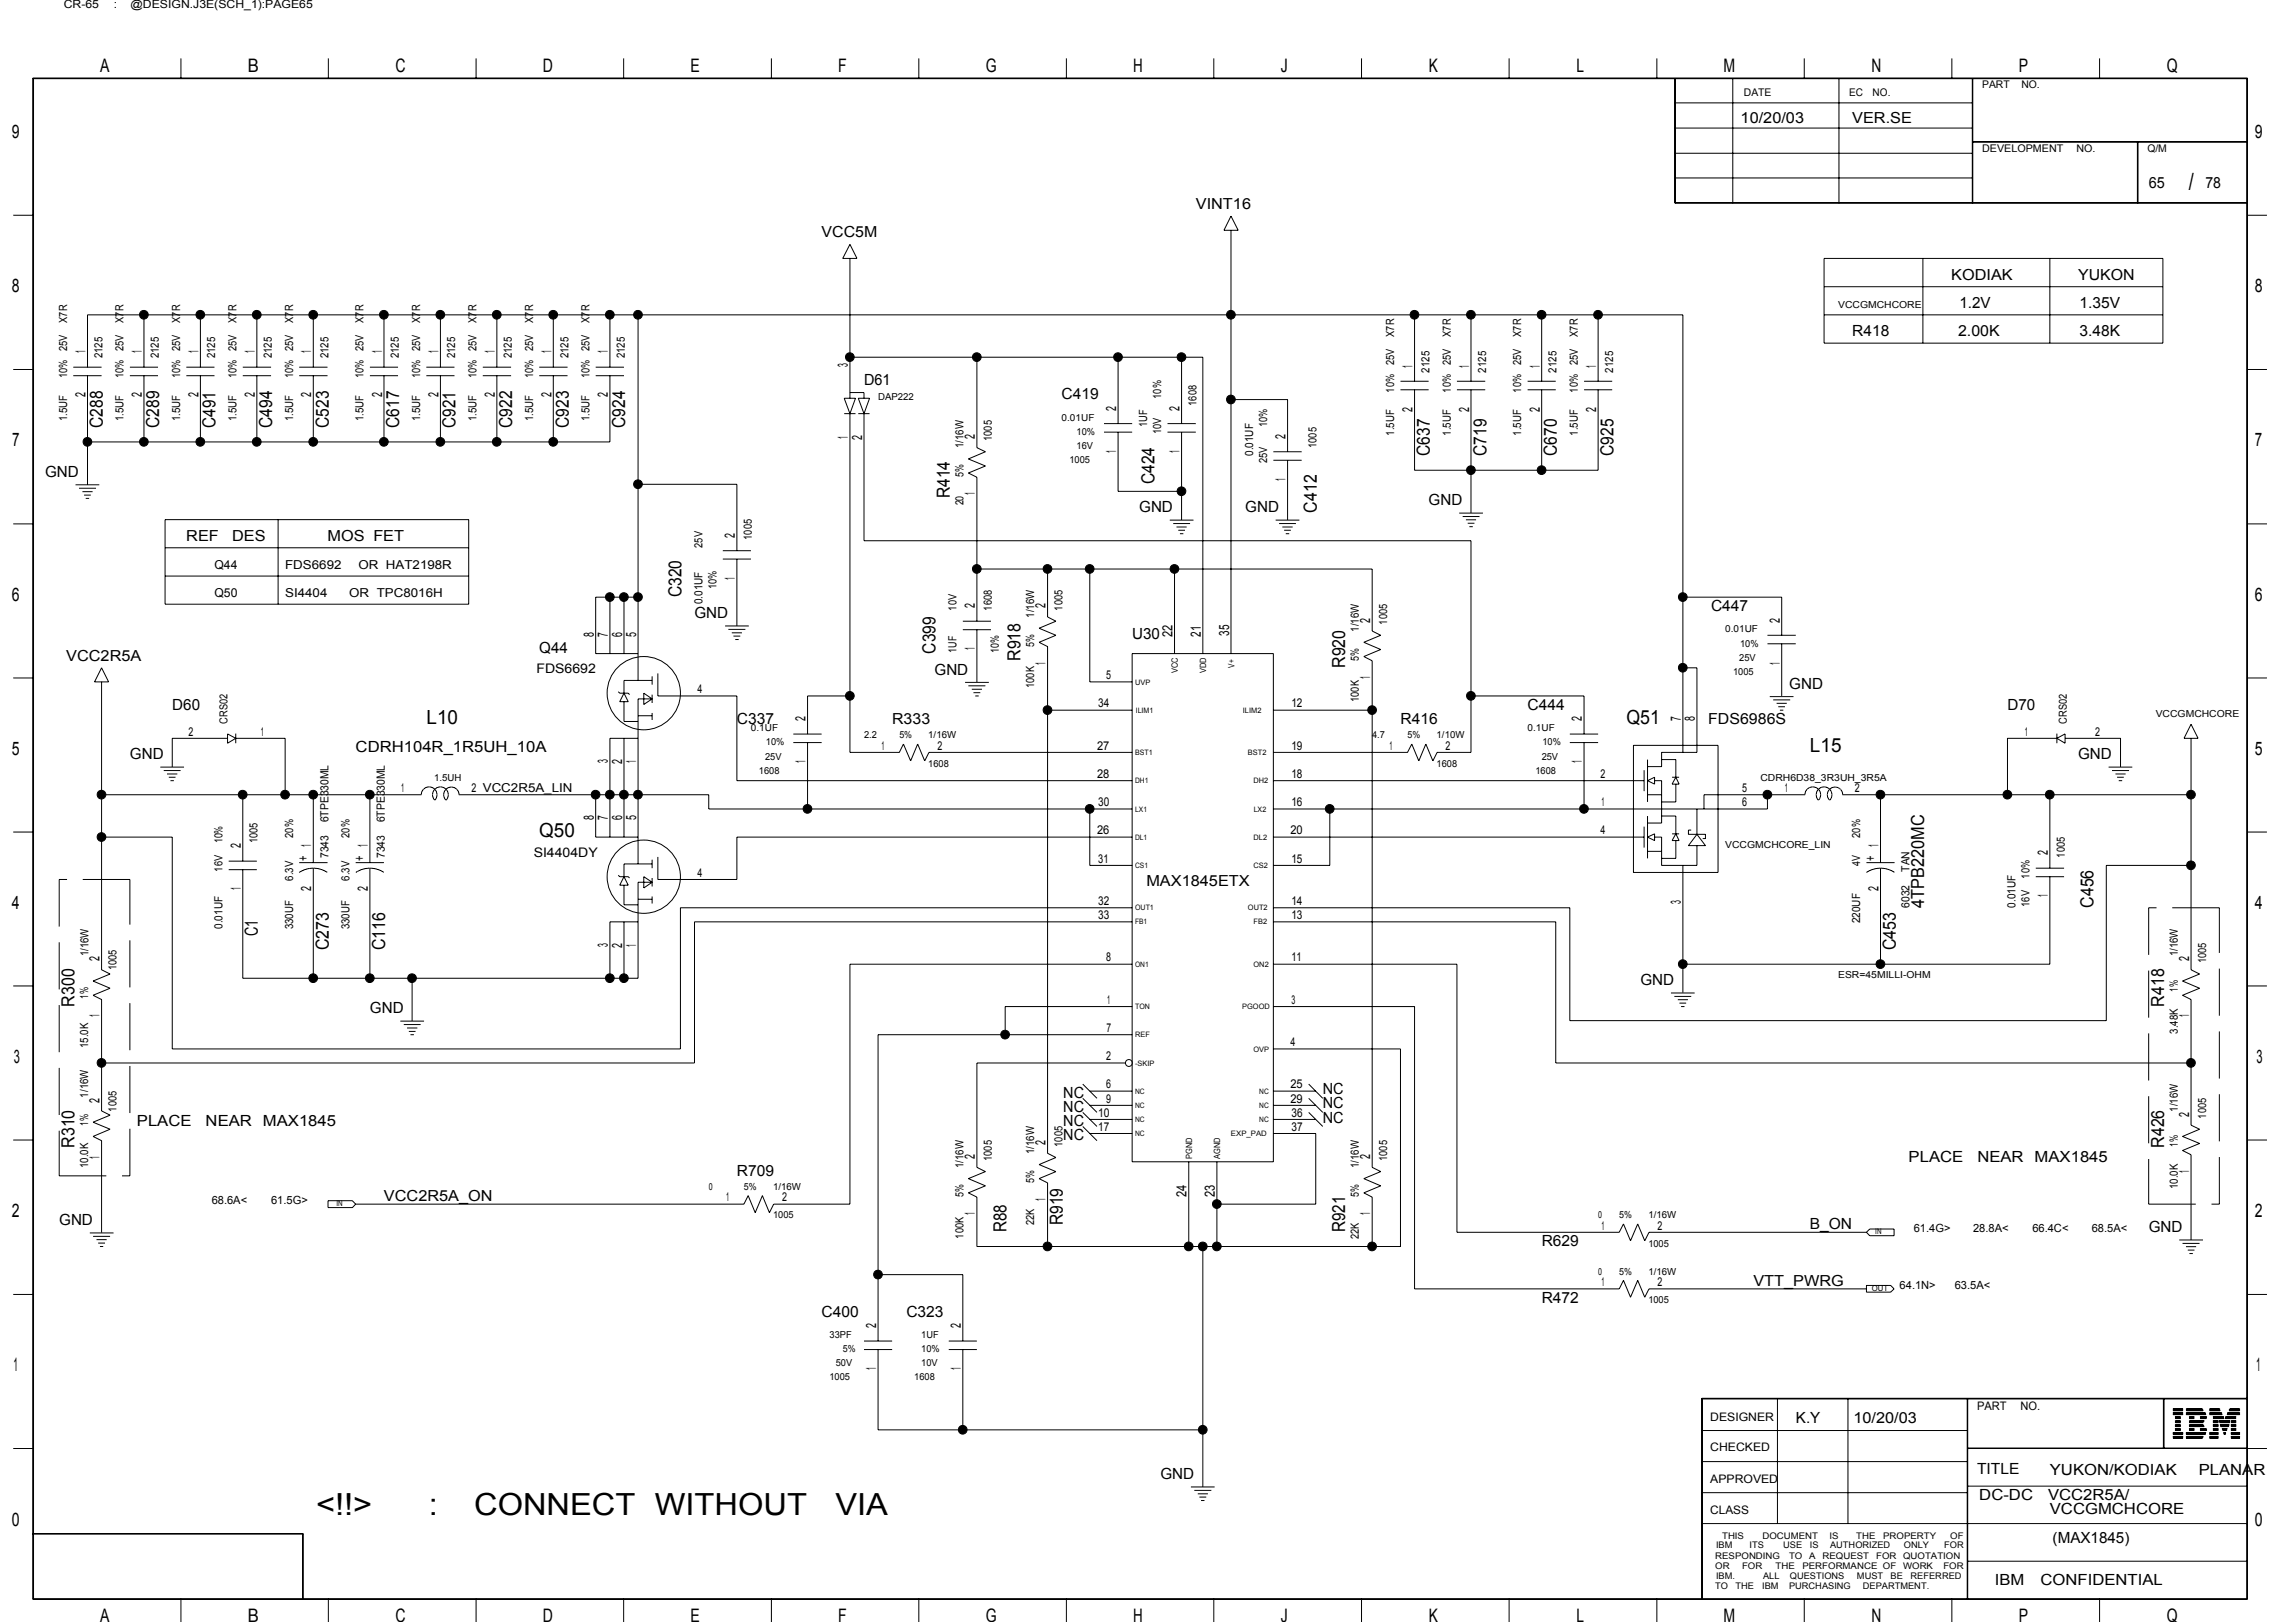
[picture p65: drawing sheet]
<svg xmlns="http://www.w3.org/2000/svg" width="297mm" height="210mm" viewBox="0 0 297 210" stroke-linecap="round" stroke-linejoin="round" font-family="sans-serif">
<defs><g id="words">
<g font-size="3.9">
<text x="40.9" y="196">&lt;!!&gt;</text>
<text x="55.5" y="196">:</text>
<text x="61.3" y="196">CONNECT WITHOUT</text>
<text x="108.1" y="196">VIA</text>
</g>
<text font-size="3.1" x="283.2" y="24.6">/</text>
<g font-size="2.5">
<text x="55.2" y="93.7">L10</text>
<text x="210.4" y="93.7">Q51</text>
<text x="234.2" y="97.3">L15</text>
<text x="69.8" y="108.3">Q50</text>
</g>
<g font-size="2.4">
<text x="13" y="9.4">A</text>
<text x="32" y="9.4">B</text>
<text x="51.2" y="9.4">C</text>
<text x="70.2" y="9.4">D</text>
<text x="89.3" y="9.4">E</text>
<text x="108.4" y="9.4">F</text>
<text x="127.5" y="9.4">G</text>
<text x="146.6" y="9.4">H</text>
<text x="165.7" y="9.4">J</text>
<text x="184.8" y="9.4">K</text>
<text x="203.9" y="9.4">L</text>
<text x="223" y="9.4">M</text>
<text x="242.1" y="9.4">N</text>
<text x="261.2" y="9.4">P</text>
<text x="280.3" y="9.4">Q</text>
<text x="1.5" y="17.9">9</text>
<text x="291.7" y="17.9">9</text>
<text x="1.5" y="37.8">8</text>
<text x="291.7" y="37.8">8</text>
<text x="1.6" y="57.8">7</text>
<text x="291.7" y="57.8">7</text>
<text x="1.5" y="77.7">6</text>
<text x="291.7" y="77.7">6</text>
<text x="1.5" y="97.7">5</text>
<text x="291.7" y="97.7">5</text>
<text x="1.5" y="117.6">4</text>
<text x="291.7" y="117.6">4</text>
<text x="1.8" y="137.5">3</text>
<text x="291.9" y="137.5">3</text>
<text x="1.5" y="157.5">2</text>
<text x="291.7" y="157.5">2</text>
<text x="1.8" y="177.5">1</text>
<text x="291.9" y="177.5">1</text>
<text x="1.5" y="197.4">0</text>
<text x="291.7" y="197.4">0</text>
<text x="13" y="209.9">A</text>
<text x="32" y="209.9">B</text>
<text x="51.2" y="209.9">C</text>
<text x="70.2" y="209.9">D</text>
<text x="89.3" y="209.9">E</text>
<text x="108.4" y="209.9">F</text>
<text x="127.5" y="209.9">G</text>
<text x="146.6" y="209.9">H</text>
<text x="165.7" y="209.9">J</text>
<text x="184.8" y="209.9">K</text>
<text x="203.9" y="209.9">L</text>
<text x="223" y="209.9">M</text>
<text x="242.1" y="209.9">N</text>
<text x="261.2" y="209.9">P</text>
<text x="280.3" y="209.9">Q</text>
</g>
<g font-size="2.3">
<text x="13.3" y="55.4" transform="rotate(-90 13.3 55.4)">C288</text>
<text x="20.6" y="55.4" transform="rotate(-90 20.6 55.4)">C289</text>
<text x="27.9" y="55.4" transform="rotate(-90 27.9 55.4)">C491</text>
<text x="35.2" y="55.4" transform="rotate(-90 35.2 55.4)">C494</text>
<text x="42.5" y="55.4" transform="rotate(-90 42.5 55.4)">C523</text>
<text x="51.6" y="55.4" transform="rotate(-90 51.6 55.4)">C617</text>
<text x="58.9" y="55.4" transform="rotate(-90 58.9 55.4)">C921</text>
<text x="66.3" y="55.4" transform="rotate(-90 66.3 55.4)">C922</text>
<text x="73.6" y="55.4" transform="rotate(-90 73.6 55.4)">C923</text>
<text x="80.9" y="55.4" transform="rotate(-90 80.9 55.4)">C924</text>
<text x="185" y="59" transform="rotate(-90 185 59)">C637</text>
<text x="192.3" y="59" transform="rotate(-90 192.3 59)">C719</text>
<text x="201.4" y="59" transform="rotate(-90 201.4 59)">C670</text>
<text x="208.7" y="59" transform="rotate(-90 208.7 59)">C925</text>
<text x="122.9" y="64.5" transform="rotate(-90 122.9 64.5)">R414</text>
<text x="149.4" y="62.7" transform="rotate(-90 149.4 62.7)">C424</text>
<text x="170.4" y="66.3" transform="rotate(-90 170.4 66.3)">C412</text>
<text x="88.2" y="77.3" transform="rotate(-90 88.2 77.3)">C320</text>
<text x="121" y="84.6" transform="rotate(-90 121 84.6)">C399</text>
<text x="132" y="85.5" transform="rotate(-90 132 85.5)">R918</text>
<text x="174" y="86.4" transform="rotate(-90 174 86.4)">R920</text>
<text x="248.9" y="117.5" transform="rotate(-90 248.9 117.5)">4TPB220MC</text>
<text x="270.8" y="117.5" transform="rotate(-90 270.8 117.5)">C456</text>
<text x="33.4" y="121.1" transform="rotate(-90 33.4 121.1)">C1</text>
<text x="42.5" y="123" transform="rotate(-90 42.5 123)">C273</text>
<text x="49.8" y="123" transform="rotate(-90 49.8 123)">C116</text>
<text x="245.3" y="123" transform="rotate(-90 245.3 123)">C453</text>
<text x="9.6" y="130.3" transform="rotate(-90 9.6 130.3)">R300</text>
<text x="280" y="130.3" transform="rotate(-90 280 130.3)">R418</text>
<text x="9.6" y="148.5" transform="rotate(-90 9.6 148.5)">R310</text>
<text x="280" y="148.5" transform="rotate(-90 280 148.5)">R426</text>
<text x="130.2" y="159.5" transform="rotate(-90 130.2 159.5)">R88</text>
<text x="137.5" y="158.6" transform="rotate(-90 137.5 158.6)">R919</text>
<text x="174" y="159.5" transform="rotate(-90 174 159.5)">R921</text>
</g>
<g font-size="2">
<text x="225.2" y="15.9">10/20/03</text>
<text x="239.6" y="15.9">VER.SE</text>
<text x="154.7" y="27">VINT16</text>
<text x="278" y="24.3">65</text>
<text x="285.3" y="24.3">78</text>
<text x="106.3" y="30.7">VCC5M</text>
<text x="252.4" y="36.2">KODIAK</text>
<text x="253.5" y="39.8">1.2V</text>
<text x="268.9" y="36.2">YUKON</text>
<text x="269" y="39.8">1.35V</text>
<text x="239.6" y="43.5">R418</text>
<text x="253.3" y="43.5">2.00K</text>
<text x="269" y="43.5">3.48K</text>
<text x="111.8" y="49.9">D61</text>
<text x="137.3" y="51.7">C419</text>
<text x="5.8" y="61.7">GND</text>
<text x="184.8" y="65.4">GND</text>
<text x="24.1" y="70">REF</text>
<text x="30" y="70">DES</text>
<text x="42.4" y="70">MOS FET</text>
<text x="147.4" y="66.3">GND</text>
<text x="161.1" y="66.3">GND</text>
<text x="89.8" y="80">GND</text>
<text x="146.5" y="82.7">U30</text>
<text x="221.4" y="79.1">C447</text>
<text x="8.6" y="85.5">VCC2R5A</text>
<text x="69.8" y="84.6">Q44</text>
<text x="120.9" y="87.3">GND</text>
<text x="231.5" y="89.1">GND</text>
<text x="22.3" y="91.9">D60</text>
<text x="95.3" y="93.7">C337</text>
<text x="115.4" y="93.7">R333</text>
<text x="181.2" y="93.7">R416</text>
<text x="197.6" y="91.9">C444</text>
<text x="221" y="93.7">FDS6986S</text>
<text x="259.7" y="91.9">D70</text>
<text x="16.8" y="98.3">GND</text>
<text x="46" y="97.3">CDRH104R_1R5UH_10A</text>
<text x="268.9" y="98.3">GND</text>
<text x="148.3" y="114.7">MAX1845ETX</text>
<text x="47.9" y="131.1">GND</text>
<text x="212.2" y="127.5">GND</text>
<text x="137.6" y="143.9">NC</text>
<text x="137.6" y="142.1">NC</text>
<text x="171.1" y="141.6">NC</text>
<text x="171.1" y="143.4">NC</text>
<text x="17.7" y="145.8">PLACE</text>
<text x="26.6" y="145.8">NEAR</text>
<text x="34" y="145.8">MAX1845</text>
<text x="137.6" y="145.7">NC</text>
<text x="137.6" y="147.6">NC</text>
<text x="171.1" y="145.3">NC</text>
<text x="49.7" y="155.4">VCC2R5A_ON</text>
<text x="95.3" y="152.1">R709</text>
<text x="246.9" y="150.3">PLACE</text>
<text x="255.8" y="150.3">NEAR</text>
<text x="263.2" y="150.3">MAX1845</text>
<text x="7.7" y="158.5">GND</text>
<text x="199.5" y="161.3">R629</text>
<text x="234.1" y="159.1">B_ON</text>
<text x="278" y="159.4">GND</text>
<text x="226.8" y="166.4">VTT_PWRG</text>
<text x="106.3" y="170.4">C400</text>
<text x="117.3" y="170.4">C323</text>
<text x="199.5" y="168.6">R472</text>
<text x="232.3" y="184.1">K.Y</text>
<text x="239.8" y="184.1">10/20/03</text>
<text x="150.1" y="191.4">GND</text>
<text x="255.8" y="190.8">TITLE</text>
<text x="265.2" y="190.9">YUKON/KODIAK</text>
<text x="284.5" y="190.9">PLANAR</text>
<text x="256.1" y="194.2">DC-DC</text>
<text x="265" y="194.2">VCC2R5A/</text>
<text x="265.2" y="196">VCCGMCHCORE</text>
<text x="265.6" y="199.6">(MAX1845)</text>
<text x="258.1" y="205.1">IBM</text>
<text x="264" y="205.1">CONFIDENTIAL</text>
</g>
<g font-size="1.9">
<text x="39.9" y="111.4" transform="rotate(-90 39.9 111.4)">+ 1</text>
<text x="47.2" y="111.4" transform="rotate(-90 47.2 111.4)">+ 1</text>
<text x="242.6" y="111.4" transform="rotate(-90 242.6 111.4)">+ 1</text>
</g>
<g font-size="1.8">
<text x="11.1" y="45.7" transform="rotate(-90 11.1 45.7)">1</text>
<text x="18.4" y="45.7" transform="rotate(-90 18.4 45.7)">1</text>
<text x="25.7" y="45.7" transform="rotate(-90 25.7 45.7)">1</text>
<text x="33" y="45.7" transform="rotate(-90 33 45.7)">1</text>
<text x="40.3" y="45.7" transform="rotate(-90 40.3 45.7)">1</text>
<text x="49.4" y="45.7" transform="rotate(-90 49.4 45.7)">1</text>
<text x="56.7" y="45.7" transform="rotate(-90 56.7 45.7)">1</text>
<text x="64" y="45.7" transform="rotate(-90 64 45.7)">1</text>
<text x="71.3" y="45.7" transform="rotate(-90 71.3 45.7)">1</text>
<text x="78.6" y="45.7" transform="rotate(-90 78.6 45.7)">1</text>
<text x="109.7" y="47.5" transform="rotate(-90 109.7 47.5)">3</text>
<text x="182.7" y="47.6" transform="rotate(-90 182.7 47.6)">1</text>
<text x="190.1" y="47.6" transform="rotate(-90 190.1 47.6)">1</text>
<text x="199.2" y="47.6" transform="rotate(-90 199.2 47.6)">1</text>
<text x="206.5" y="47.6" transform="rotate(-90 206.5 47.6)">1</text>
<text x="11.1" y="51.4" transform="rotate(-90 11.1 51.4)">2</text>
<text x="18.4" y="51.4" transform="rotate(-90 18.4 51.4)">2</text>
<text x="25.7" y="51.4" transform="rotate(-90 25.7 51.4)">2</text>
<text x="33" y="51.4" transform="rotate(-90 33 51.4)">2</text>
<text x="40.3" y="51.4" transform="rotate(-90 40.3 51.4)">2</text>
<text x="49.4" y="51.4" transform="rotate(-90 49.4 51.4)">2</text>
<text x="56.7" y="51.4" transform="rotate(-90 56.7 51.4)">2</text>
<text x="64" y="51.4" transform="rotate(-90 64 51.4)">2</text>
<text x="71.3" y="51.4" transform="rotate(-90 71.3 51.4)">2</text>
<text x="78.6" y="51.4" transform="rotate(-90 78.6 51.4)">2</text>
<text x="144.4" y="53.2" transform="rotate(-90 144.4 53.2)">2</text>
<text x="152.6" y="53.2" transform="rotate(-90 152.6 53.2)">2</text>
<text x="182.7" y="53.3" transform="rotate(-90 182.7 53.3)">2</text>
<text x="190.1" y="53.3" transform="rotate(-90 190.1 53.3)">2</text>
<text x="199.2" y="53.3" transform="rotate(-90 199.2 53.3)">2</text>
<text x="206.5" y="53.3" transform="rotate(-90 206.5 53.3)">2</text>
<text x="109.7" y="56.8" transform="rotate(-90 109.7 56.8)">1</text>
<text x="111.5" y="56.9" transform="rotate(-90 111.5 56.9)">2</text>
<text x="126.1" y="56.8" transform="rotate(-90 126.1 56.8)">2</text>
<text x="144.4" y="58.6" transform="rotate(-90 144.4 58.6)">1</text>
<text x="152.6" y="58.6" transform="rotate(-90 152.6 58.6)">1</text>
<text x="166.3" y="56.8" transform="rotate(-90 166.3 56.8)">2</text>
<text x="126.1" y="64.1" transform="rotate(-90 126.1 64.1)">1</text>
<text x="166.3" y="62.3" transform="rotate(-90 166.3 62.3)">1</text>
<text x="95.1" y="69.6" transform="rotate(-90 95.1 69.6)">2</text>
<text x="95.1" y="75" transform="rotate(-90 95.1 75)">1</text>
<text x="76.8" y="82.4" transform="rotate(-90 76.8 82.4)">8</text>
<text x="78.6" y="82.4" transform="rotate(-90 78.6 82.4)">7</text>
<text x="80.5" y="82.4" transform="rotate(-90 80.5 82.4)">6</text>
<text x="82.3" y="82.4" transform="rotate(-90 82.3 82.4)">5</text>
<text x="126.1" y="78.7" transform="rotate(-90 126.1 78.7)">2</text>
<text x="135.3" y="78.7" transform="rotate(-90 135.3 78.7)">2</text>
<text x="151.7" y="82.4" transform="rotate(-90 151.7 82.4)">22</text>
<text x="155.4" y="82.4" transform="rotate(-90 155.4 82.4)">21</text>
<text x="159" y="82.3" transform="rotate(-90 159 82.3)">35</text>
<text x="177.3" y="80.6" transform="rotate(-90 177.3 80.6)">2</text>
<text x="230.2" y="80.6" transform="rotate(-90 230.2 80.6)">2</text>
<text x="126.1" y="84.2" transform="rotate(-90 126.1 84.2)">1</text>
<text x="135.3" y="86" transform="rotate(-90 135.3 86)">1</text>
<text x="177.3" y="87.8" transform="rotate(-90 177.3 87.8)">1</text>
<text x="230.2" y="86" transform="rotate(-90 230.2 86)">1</text>
<text x="104.2" y="93.4" transform="rotate(-90 104.2 93.4)">2</text>
<text x="204.7" y="93.4" transform="rotate(-90 204.7 93.4)">2</text>
<text x="217.4" y="93.3" transform="rotate(-90 217.4 93.3)">7</text>
<text x="219.3" y="93.4" transform="rotate(-90 219.3 93.4)">8</text>
<text x="78.6" y="98.8" transform="rotate(-90 78.6 98.8)">3</text>
<text x="80.5" y="98.9" transform="rotate(-90 80.5 98.9)">2</text>
<text x="82.3" y="98.8" transform="rotate(-90 82.3 98.8)">1</text>
<text x="104.2" y="98.8" transform="rotate(-90 104.2 98.8)">1</text>
<text x="204.7" y="98.8" transform="rotate(-90 204.7 98.8)">1</text>
<text x="76.8" y="106.2" transform="rotate(-90 76.8 106.2)">8</text>
<text x="78.6" y="106.1" transform="rotate(-90 78.6 106.1)">7</text>
<text x="80.5" y="106.2" transform="rotate(-90 80.5 106.2)">6</text>
<text x="82.3" y="106.2" transform="rotate(-90 82.3 106.2)">5</text>
<text x="31.2" y="109.8" transform="rotate(-90 31.2 109.8)">2</text>
<text x="264.9" y="110.7" transform="rotate(-90 264.9 110.7)">2</text>
<text x="31.2" y="115.2" transform="rotate(-90 31.2 115.2)">1</text>
<text x="40.3" y="115.4" transform="rotate(-90 40.3 115.4)">2</text>
<text x="47.6" y="115.4" transform="rotate(-90 47.6 115.4)">2</text>
<text x="217.4" y="117" transform="rotate(-90 217.4 117)">3</text>
<text x="243" y="115.4" transform="rotate(-90 243 115.4)">2</text>
<text x="264.9" y="116.1" transform="rotate(-90 264.9 116.1)">1</text>
<text x="12.9" y="124.4" transform="rotate(-90 12.9 124.4)">2</text>
<text x="78.6" y="122.5" transform="rotate(-90 78.6 122.5)">3</text>
<text x="80.5" y="122.7" transform="rotate(-90 80.5 122.7)">2</text>
<text x="82.3" y="122.5" transform="rotate(-90 82.3 122.5)">1</text>
<text x="283.2" y="124.4" transform="rotate(-90 283.2 124.4)">2</text>
<text x="12.9" y="131.7" transform="rotate(-90 12.9 131.7)">1</text>
<text x="283.2" y="131.7" transform="rotate(-90 283.2 131.7)">1</text>
<text x="12.9" y="142.7" transform="rotate(-90 12.9 142.7)">2</text>
<text x="12.9" y="149.9" transform="rotate(-90 12.9 149.9)">1</text>
<text x="126.1" y="150" transform="rotate(-90 126.1 150)">2</text>
<text x="135.3" y="148.1" transform="rotate(-90 135.3 148.1)">2</text>
<text x="177.3" y="150" transform="rotate(-90 177.3 150)">2</text>
<text x="283.2" y="144.5" transform="rotate(-90 283.2 144.5)">2</text>
<text x="135.3" y="155.4" transform="rotate(-90 135.3 155.4)">1</text>
<text x="153.5" y="154.9" transform="rotate(-90 153.5 154.9)">24</text>
<text x="157.2" y="154.9" transform="rotate(-90 157.2 154.9)">23</text>
<text x="283.2" y="151.7" transform="rotate(-90 283.2 151.7)">1</text>
<text x="126.1" y="157.2" transform="rotate(-90 126.1 157.2)">1</text>
<text x="177.3" y="157.2" transform="rotate(-90 177.3 157.2)">1</text>
<text x="113.3" y="171.9" transform="rotate(-90 113.3 171.9)">2</text>
<text x="124.3" y="171.9" transform="rotate(-90 124.3 171.9)">2</text>
<text x="113.3" y="177.3" transform="rotate(-90 113.3 177.3)">1</text>
<text x="124.3" y="177.3" transform="rotate(-90 124.3 177.3)">1</text>
</g>
<g font-size="1.7">
<text x="69.4" y="87.1">FDS6692</text>
<text x="69" y="110.9">SI4404DY</text>
</g>
<g font-size="1.6">
<text x="27.7" y="73.6">Q44</text>
<text x="27.7" y="77.3">Q50</text>
<text x="36.9" y="73.6">FDS6692</text>
<text x="36.9" y="77.3">SI4404</text>
<text x="45.2" y="77.3">OR TPC8016H</text>
<text x="46.4" y="73.6">OR HAT2198R</text>
<text x="90.2" y="89.7">4</text>
<text x="143.1" y="87.9">5</text>
<text x="24.4" y="95.2">2</text>
<text x="33.7" y="95.2">1</text>
<text x="142.1" y="91.5">34</text>
<text x="167.1" y="91.5">12</text>
<text x="262" y="95.2">1</text>
<text x="271" y="95.2">2</text>
<text x="114" y="97">1</text>
<text x="121.3" y="97">2</text>
<text x="141.9" y="100.7">28</text>
<text x="141.9" y="97">27</text>
<text x="167.1" y="97">19</text>
<text x="167.1" y="100.7">18</text>
<text x="179.8" y="97">1</text>
<text x="187" y="97">2</text>
<text x="207" y="100.7">2</text>
<text x="51.9" y="102.5">1</text>
<text x="61" y="102.5">2 VCC2R5A_LIN</text>
<text x="141.9" y="108">26</text>
<text x="142.1" y="104.3">30</text>
<text x="166.9" y="108">20</text>
<text x="167.1" y="104.3">16</text>
<text x="207" y="108">4</text>
<text x="207.2" y="104.3">1</text>
<text x="225.4" y="102.5">5</text>
<text x="225.4" y="104.3">6</text>
<text x="230.9" y="102.5">1</text>
<text x="240" y="102.5">2</text>
<text x="90.2" y="113.5">4</text>
<text x="142.1" y="111.6">31</text>
<text x="167.1" y="111.6">15</text>
<text x="142.1" y="118.9">33</text>
<text x="142.1" y="117.1">32</text>
<text x="167.1" y="117.1">14</text>
<text x="167.1" y="118.9">13</text>
<text x="143.1" y="124.4">8</text>
<text x="167.1" y="124.4">11</text>
<text x="143.3" y="129.9">1</text>
<text x="167.1" y="129.9">3</text>
<text x="143.1" y="137.2">2</text>
<text x="143.1" y="133.5">7</text>
<text x="166.9" y="135.4">4</text>
<text x="143.1" y="142.7">9</text>
<text x="143.1" y="140.8">6</text>
<text x="166.9" y="142.7">29</text>
<text x="166.9" y="140.8">25</text>
<text x="142.1" y="146.3">17</text>
<text x="142.1" y="144.5">10</text>
<text x="167.1" y="146.3">37</text>
<text x="167.1" y="144.5">36</text>
<text x="93.9" y="155.5">1</text>
<text x="101.2" y="155.5">2</text>
<text x="207.2" y="159.1">1</text>
<text x="214.4" y="159.1">2</text>
<text x="207.2" y="166.4">1</text>
<text x="214.4" y="166.4">2</text>
</g>
<g font-size="1.5">
<text x="8.3" y="1">CR-65</text>
<text x="14.7" y="1">:</text>
<text x="16.9" y="1">@DESIGN.J3E(SCH_1):PAGE65</text>
<text x="8.7" y="41.8" transform="rotate(-90 8.7 41.8)">X7R</text>
<text x="16" y="41.8" transform="rotate(-90 16 41.8)">X7R</text>
<text x="23.3" y="41.8" transform="rotate(-90 23.3 41.8)">X7R</text>
<text x="30.6" y="41.8" transform="rotate(-90 30.6 41.8)">X7R</text>
<text x="37.9" y="41.8" transform="rotate(-90 37.9 41.8)">X7R</text>
<text x="47" y="41.8" transform="rotate(-90 47 41.8)">X7R</text>
<text x="54.4" y="41.8" transform="rotate(-90 54.4 41.8)">X7R</text>
<text x="61.7" y="41.8" transform="rotate(-90 61.7 41.8)">X7R</text>
<text x="69" y="41.8" transform="rotate(-90 69 41.8)">X7R</text>
<text x="76.3" y="41.8" transform="rotate(-90 76.3 41.8)">X7R</text>
<text x="8.7" y="45.4" transform="rotate(-90 8.7 45.4)">25V</text>
<text x="13.2" y="46.4" transform="rotate(-90 13.2 46.4)">2125</text>
<text x="16" y="45.4" transform="rotate(-90 16 45.4)">25V</text>
<text x="20.5" y="46.4" transform="rotate(-90 20.5 46.4)">2125</text>
<text x="23.3" y="45.4" transform="rotate(-90 23.3 45.4)">25V</text>
<text x="27.9" y="46.4" transform="rotate(-90 27.9 46.4)">2125</text>
<text x="30.6" y="45.4" transform="rotate(-90 30.6 45.4)">25V</text>
<text x="35.2" y="46.4" transform="rotate(-90 35.2 46.4)">2125</text>
<text x="37.9" y="45.4" transform="rotate(-90 37.9 45.4)">25V</text>
<text x="42.5" y="46.4" transform="rotate(-90 42.5 46.4)">2125</text>
<text x="47" y="45.4" transform="rotate(-90 47 45.4)">25V</text>
<text x="51.6" y="46.4" transform="rotate(-90 51.6 46.4)">2125</text>
<text x="54.4" y="45.4" transform="rotate(-90 54.4 45.4)">25V</text>
<text x="58.9" y="46.4" transform="rotate(-90 58.9 46.4)">2125</text>
<text x="61.7" y="45.4" transform="rotate(-90 61.7 45.4)">25V</text>
<text x="66.2" y="46.4" transform="rotate(-90 66.2 46.4)">2125</text>
<text x="69" y="45.4" transform="rotate(-90 69 45.4)">25V</text>
<text x="73.5" y="46.4" transform="rotate(-90 73.5 46.4)">2125</text>
<text x="76.3" y="45.4" transform="rotate(-90 76.3 45.4)">25V</text>
<text x="80.8" y="46.4" transform="rotate(-90 80.8 46.4)">2125</text>
<text x="180.4" y="47.3" transform="rotate(-90 180.4 47.3)">25V</text>
<text x="180.4" y="43.6" transform="rotate(-90 180.4 43.6)">X7R</text>
<text x="187.7" y="47.3" transform="rotate(-90 187.7 47.3)">25V</text>
<text x="187.7" y="43.6" transform="rotate(-90 187.7 43.6)">X7R</text>
<text x="196.8" y="47.3" transform="rotate(-90 196.8 47.3)">25V</text>
<text x="196.8" y="43.6" transform="rotate(-90 196.8 43.6)">X7R</text>
<text x="204.1" y="47.3" transform="rotate(-90 204.1 47.3)">25V</text>
<text x="204.1" y="43.6" transform="rotate(-90 204.1 43.6)">X7R</text>
<text x="8.7" y="49" transform="rotate(-90 8.7 49)">10%</text>
<text x="16" y="49" transform="rotate(-90 16 49)">10%</text>
<text x="23.3" y="49" transform="rotate(-90 23.3 49)">10%</text>
<text x="30.6" y="49" transform="rotate(-90 30.6 49)">10%</text>
<text x="37.9" y="49" transform="rotate(-90 37.9 49)">10%</text>
<text x="47" y="49" transform="rotate(-90 47 49)">10%</text>
<text x="54.4" y="49" transform="rotate(-90 54.4 49)">10%</text>
<text x="61.7" y="49" transform="rotate(-90 61.7 49)">10%</text>
<text x="69" y="49" transform="rotate(-90 69 49)">10%</text>
<text x="76.3" y="49" transform="rotate(-90 76.3 49)">10%</text>
<text x="150.2" y="51.6" transform="rotate(-90 150.2 51.6)">10%</text>
<text x="154.8" y="52.5" transform="rotate(-90 154.8 52.5)">1608</text>
<text x="180.4" y="50.8" transform="rotate(-90 180.4 50.8)">10%</text>
<text x="184.9" y="48.2" transform="rotate(-90 184.9 48.2)">2125</text>
<text x="187.7" y="50.8" transform="rotate(-90 187.7 50.8)">10%</text>
<text x="192.3" y="48.2" transform="rotate(-90 192.3 48.2)">2125</text>
<text x="196.8" y="50.8" transform="rotate(-90 196.8 50.8)">10%</text>
<text x="201.4" y="48.2" transform="rotate(-90 201.4 48.2)">2125</text>
<text x="204.1" y="50.8" transform="rotate(-90 204.1 50.8)">10%</text>
<text x="208.7" y="48.2" transform="rotate(-90 208.7 48.2)">2125</text>
<text x="8.7" y="54.5" transform="rotate(-90 8.7 54.5)">1.5UF</text>
<text x="16" y="54.5" transform="rotate(-90 16 54.5)">1.5UF</text>
<text x="23.3" y="54.5" transform="rotate(-90 23.3 54.5)">1.5UF</text>
<text x="30.6" y="54.5" transform="rotate(-90 30.6 54.5)">1.5UF</text>
<text x="37.9" y="54.5" transform="rotate(-90 37.9 54.5)">1.5UF</text>
<text x="47" y="54.5" transform="rotate(-90 47 54.5)">1.5UF</text>
<text x="54.4" y="54.5" transform="rotate(-90 54.4 54.5)">1.5UF</text>
<text x="61.7" y="54.5" transform="rotate(-90 61.7 54.5)">1.5UF</text>
<text x="69" y="54.5" transform="rotate(-90 69 54.5)">1.5UF</text>
<text x="76.3" y="54.5" transform="rotate(-90 76.3 54.5)">1.5UF</text>
<text x="124.7" y="58" transform="rotate(-90 124.7 58)">1/16W</text>
<text x="128.3" y="57.1" transform="rotate(-90 128.3 57.1)">1005</text>
<text x="148.4" y="55.3" transform="rotate(-90 148.4 55.3)">1UF</text>
<text x="150.2" y="56.2" transform="rotate(-90 150.2 56.2)">10V</text>
<text x="162.1" y="59" transform="rotate(-90 162.1 59)">0.01UF</text>
<text x="163.9" y="59.9" transform="rotate(-90 163.9 59.9)">25V</text>
<text x="163.9" y="55.3" transform="rotate(-90 163.9 55.3)">10%</text>
<text x="170.3" y="58" transform="rotate(-90 170.3 58)">1005</text>
<text x="180.4" y="56.4" transform="rotate(-90 180.4 56.4)">1.5UF</text>
<text x="187.7" y="56.4" transform="rotate(-90 187.7 56.4)">1.5UF</text>
<text x="196.8" y="56.4" transform="rotate(-90 196.8 56.4)">1.5UF</text>
<text x="204.1" y="56.4" transform="rotate(-90 204.1 56.4)">1.5UF</text>
<text x="124.7" y="65.4" transform="rotate(-90 124.7 65.4)">20</text>
<text x="124.7" y="61.8" transform="rotate(-90 124.7 61.8)">5%</text>
<text x="90.9" y="70.9" transform="rotate(-90 90.9 70.9)">25V</text>
<text x="97.3" y="69.9" transform="rotate(-90 97.3 69.9)">1005</text>
<text x="92.7" y="76.3" transform="rotate(-90 92.7 76.3)">10%</text>
<text x="90.9" y="78.2" transform="rotate(-90 90.9 78.2)">0.01UF</text>
<text x="123.8" y="79" transform="rotate(-90 123.8 79)">10V</text>
<text x="128.3" y="79" transform="rotate(-90 128.3 79)">1608</text>
<text x="133.8" y="83.7" transform="rotate(-90 133.8 83.7)">5%</text>
<text x="133.8" y="79.9" transform="rotate(-90 133.8 79.9)">1/16W</text>
<text x="137.5" y="79" transform="rotate(-90 137.5 79)">1005</text>
<text x="175.8" y="81.7" transform="rotate(-90 175.8 81.7)">1/16W</text>
<text x="179.5" y="80.8" transform="rotate(-90 179.5 80.8)">1005</text>
<text x="123.8" y="84.5" transform="rotate(-90 123.8 84.5)">1UF</text>
<text x="129.2" y="84.5" transform="rotate(-90 129.2 84.5)">10%</text>
<text x="133.8" y="89" transform="rotate(-90 133.8 89)">100K</text>
<text x="175.8" y="85.5" transform="rotate(-90 175.8 85.5)">5%</text>
<text x="175.8" y="90.9" transform="rotate(-90 175.8 90.9)">100K</text>
<text x="42.5" y="106.4" transform="rotate(-90 42.5 106.4)">6TPE330ML</text>
<text x="49.8" y="106.4" transform="rotate(-90 49.8 106.4)">6TPE330ML</text>
<text x="28.8" y="112.8" transform="rotate(-90 28.8 112.8)">16V</text>
<text x="28.8" y="109.1" transform="rotate(-90 28.8 109.1)">10%</text>
<text x="33.3" y="109.1" transform="rotate(-90 33.3 109.1)">1005</text>
<text x="37.9" y="114" transform="rotate(-90 37.9 114)">6.3V</text>
<text x="37.9" y="108.4" transform="rotate(-90 37.9 108.4)">20%</text>
<text x="42.5" y="111.1" transform="rotate(-90 42.5 111.1)">7343</text>
<text x="45.2" y="114" transform="rotate(-90 45.2 114)">6.3V</text>
<text x="45.2" y="108.4" transform="rotate(-90 45.2 108.4)">20%</text>
<text x="49.8" y="111.1" transform="rotate(-90 49.8 111.1)">7343</text>
<text x="240.6" y="112.1" transform="rotate(-90 240.6 112.1)">4V</text>
<text x="240.6" y="108.4" transform="rotate(-90 240.6 108.4)">20%</text>
<text x="247" y="112.8" transform="rotate(-90 247 112.8)">TAN</text>
<text x="262.6" y="113.7" transform="rotate(-90 262.6 113.7)">10%</text>
<text x="267.1" y="111" transform="rotate(-90 267.1 111)">1005</text>
<text x="240.6" y="119.5" transform="rotate(-90 240.6 119.5)">220UF</text>
<text x="247" y="117.5" transform="rotate(-90 247 117.5)">6032</text>
<text x="260.7" y="117.5" transform="rotate(-90 260.7 117.5)">0.01UF</text>
<text x="262.6" y="117.4" transform="rotate(-90 262.6 117.4)">16V</text>
<text x="11.4" y="123.8" transform="rotate(-90 11.4 123.8)">1/16W</text>
<text x="15.1" y="125.6" transform="rotate(-90 15.1 125.6)">1005</text>
<text x="28.8" y="120.2" transform="rotate(-90 28.8 120.2)">0.01UF</text>
<text x="37.9" y="120.3" transform="rotate(-90 37.9 120.3)">330UF</text>
<text x="45.2" y="120.3" transform="rotate(-90 45.2 120.3)">330UF</text>
<text x="281.7" y="123.8" transform="rotate(-90 281.7 123.8)">1/16W</text>
<text x="285.4" y="124.7" transform="rotate(-90 285.4 124.7)">1005</text>
<text x="11.4" y="129.2" transform="rotate(-90 11.4 129.2)">1%</text>
<text x="281.7" y="128.3" transform="rotate(-90 281.7 128.3)">1%</text>
<text x="11.4" y="135.6" transform="rotate(-90 11.4 135.6)">15.0K</text>
<text x="281.7" y="133.8" transform="rotate(-90 281.7 133.8)">3.48K</text>
<text x="11.4" y="142" transform="rotate(-90 11.4 142)">1/16W</text>
<text x="15.1" y="143.8" transform="rotate(-90 15.1 143.8)">1005</text>
<text x="281.7" y="143.8" transform="rotate(-90 281.7 143.8)">1/16W</text>
<text x="11.4" y="145.7" transform="rotate(-90 11.4 145.7)">1%</text>
<text x="133.8" y="149.3" transform="rotate(-90 133.8 149.3)">1/16W</text>
<text x="137.5" y="148.4" transform="rotate(-90 137.5 148.4)">1005</text>
<text x="281.7" y="148.4" transform="rotate(-90 281.7 148.4)">1%</text>
<text x="285.4" y="144.8" transform="rotate(-90 285.4 144.8)">1005</text>
<text x="11.4" y="151.2" transform="rotate(-90 11.4 151.2)">10.0K</text>
<text x="27.4" y="155.8">68.6A&lt;</text>
<text x="35.1" y="155.8">61.5G&gt;</text>
<text x="124.7" y="154.9" transform="rotate(-90 124.7 154.9)">5%</text>
<text x="124.7" y="151.2" transform="rotate(-90 124.7 151.2)">1/16W</text>
<text x="128.3" y="150.2" transform="rotate(-90 128.3 150.2)">1005</text>
<text x="133.8" y="153.1" transform="rotate(-90 133.8 153.1)">5%</text>
<text x="175.8" y="154.9" transform="rotate(-90 175.8 154.9)">5%</text>
<text x="175.8" y="151.2" transform="rotate(-90 175.8 151.2)">1/16W</text>
<text x="179.5" y="150.2" transform="rotate(-90 179.5 150.2)">1005</text>
<text x="281.7" y="153.9" transform="rotate(-90 281.7 153.9)">10.0K</text>
<text x="124.7" y="160.3" transform="rotate(-90 124.7 160.3)">100K</text>
<text x="133.8" y="158.6" transform="rotate(-90 133.8 158.6)">22K</text>
<text x="175.8" y="160.4" transform="rotate(-90 175.8 160.4)">22K</text>
<text x="247.6" y="159.5">61.4G&gt;</text>
<text x="255.3" y="159.5">28.8A&lt;</text>
<text x="262.9" y="159.5">66.4C&lt;</text>
<text x="270.6" y="159.5">68.5A&lt;</text>
<text x="245.8" y="166.8">64.1N&gt;</text>
<text x="252.9" y="166.8">63.5A&lt;</text>
<text x="221.3" y="183.8">DESIGNER</text>
<text x="255.8" y="182.5">PART</text>
<text x="261.4" y="182.5">NO.</text>
<text x="221.3" y="191.9">APPROVED</text>
<text x="221.3" y="187.8">CHECKED</text>
<text x="221.3" y="195.9">CLASS</text>
</g>
<g font-size="1.4">
<text x="256.4" y="11.4">PART</text>
<text x="261.5" y="11.4">NO.</text>
<text x="225.6" y="12.4">DATE</text>
<text x="239.2" y="12.4">EC</text>
<text x="242.3" y="12.4">NO.</text>
<text x="256.4" y="19.7">DEVELOPMENT</text>
<text x="268.6" y="19.7">NO.</text>
<text x="277.8" y="19.7">Q/M</text>
<text x="29.4" y="93.6" transform="rotate(-90 29.4 93.6)">CRS02</text>
<text x="267.4" y="93.6" transform="rotate(-90 267.4 93.6)">CRS02</text>
</g>
<g font-size="1.3">
<text x="237.8" y="39.8">VCCGMCHCORE</text>
<text x="137.3" y="54.5">0.01UF</text>
<text x="138.4" y="59.9">1005</text>
<text x="139.3" y="58.1">16V</text>
<text x="139.3" y="56.3">10%</text>
<text x="223.2" y="81.9">0.01UF</text>
<text x="225.1" y="83.7">10%</text>
<text x="224.2" y="87.3">1005</text>
<text x="225" y="85.5">25V</text>
<text x="97.2" y="94.6">0.1UF</text>
<text x="111.8" y="95.5">2.2</text>
<text x="116.3" y="95.5">5%</text>
<text x="120.1" y="95.5">1/16W</text>
<text x="177.5" y="95.5">4.7</text>
<text x="182.1" y="95.5">5%</text>
<text x="185.9" y="95.5">1/10W</text>
<text x="197.6" y="94.6">0.1UF</text>
<text x="278.9" y="92.8">VCCGMCHCORE</text>
<text x="56.2" y="101">1.5UH</text>
<text x="98.2" y="100.1">1608</text>
<text x="99" y="98.3">25V</text>
<text x="99.1" y="96.5">10%</text>
<text x="120.1" y="99.2">1608</text>
<text x="185.9" y="99.2">1608</text>
<text x="198.6" y="100.1">1608</text>
<text x="199.5" y="98.3">25V</text>
<text x="199.6" y="96.5">10%</text>
<text x="227.7" y="101">CDRH6D38_3R3UH_3R5A</text>
<text x="223.2" y="109.8">VCCGMCHCORE_LIN</text>
<text x="237.8" y="126.6">ESR=45MILLI-OHM</text>
<text x="91.7" y="154">0</text>
<text x="96.2" y="154">5%</text>
<text x="100" y="154">1/16W</text>
<text x="100" y="157.6">1005</text>
<text x="206.8" y="157.6">0</text>
<text x="209.5" y="157.6">5%</text>
<text x="213.3" y="157.6">1/16W</text>
<text x="213.3" y="161.3">1005</text>
<text x="206.8" y="165">0</text>
<text x="209.5" y="165">5%</text>
<text x="213.3" y="165">1/16W</text>
<text x="107.3" y="173.2">33PF</text>
<text x="119.2" y="173.2">1UF</text>
<text x="213.3" y="168.6">1005</text>
<text x="107.3" y="178.6">1005</text>
<text x="108.1" y="176.8">50V</text>
<text x="109" y="175">5%</text>
<text x="118.3" y="178.6">1608</text>
<text x="119.2" y="176.8">10V</text>
<text x="119.2" y="175">10%</text>
</g>
<g font-size="1.2">
<text x="113.6" y="51.7">DAP222</text>
<text x="221.9" y="203">OR</text>
<text x="221.9" y="201.7">RESPONDING</text>
<text x="222" y="200.4">IBM</text>
<text x="222.8" y="199.1">THIS</text>
<text x="225.4" y="203">FOR</text>
<text x="226.4" y="200.4">ITS</text>
<text x="228" y="199.1">DOCUMENT</text>
<text x="229.7" y="203">THE</text>
<text x="230.7" y="200.4">USE</text>
<text x="231.5" y="201.7">TO</text>
<text x="233.2" y="203">PERFORMANCE OF</text>
<text x="234.1" y="201.7">A</text>
<text x="234.2" y="200.4">IS</text>
<text x="235.8" y="201.7">REQUEST</text>
<text x="236.7" y="199.1">IS</text>
<text x="236.8" y="200.4">AUTHORIZED</text>
<text x="240.2" y="199.1">THE</text>
<text x="242.7" y="201.7">FOR</text>
<text x="243.6" y="199.1">PROPERTY</text>
<text x="246.2" y="203">WORK</text>
<text x="246.2" y="201.7">QUOTATION</text>
<text x="246.3" y="200.4">ONLY</text>
<text x="251.4" y="203">FOR</text>
<text x="251.5" y="200.4">FOR</text>
<text x="252.3" y="199.1">OF</text>
<text x="221.9" y="205.6">TO</text>
<text x="222" y="204.3">IBM.</text>
<text x="224.5" y="205.6">THE</text>
<text x="228" y="205.6">IBM</text>
<text x="228.1" y="204.3">ALL</text>
<text x="231.5" y="205.6">PURCHASING</text>
<text x="231.6" y="204.3">QUESTIONS</text>
<text x="240.2" y="204.3">MUST</text>
<text x="241" y="205.6">DEPARTMENT.</text>
<text x="244.6" y="204.3">BE</text>
<text x="247.2" y="204.3">REFERRED</text>
</g>
<g font-size="1.1">
<text x="152.4" y="87.1" transform="rotate(-90 152.4 87.1)">VCC</text>
<text x="156" y="87.1" transform="rotate(-90 156 87.1)">VDD</text>
<text x="159.7" y="86.4" transform="rotate(-90 159.7 86.4)">V+</text>
<text x="154.2" y="150" transform="rotate(-90 154.2 150)">PGND</text>
<text x="157.9" y="150" transform="rotate(-90 157.9 150)">AGND</text>
</g>
<g font-size="1">
<text x="146.9" y="88.6">UVP</text>
<text x="146.9" y="92.2">ILIM1</text>
<text x="160.8" y="92.2">ILIM2</text>
<text x="146.9" y="101.4">DH1</text>
<text x="146.9" y="97.7">BST1</text>
<text x="161.5" y="97.7">BST2</text>
<text x="162.2" y="101.4">DH2</text>
<text x="146.9" y="105">LX1</text>
<text x="162.2" y="105">LX2</text>
<text x="146.9" y="112.3">CS1</text>
<text x="146.9" y="108.7">DL1</text>
<text x="162.2" y="112.3">CS2</text>
<text x="162.2" y="108.7">DL2</text>
<text x="146.9" y="119.6">FB1</text>
<text x="146.9" y="117.8">OUT1</text>
<text x="161.5" y="117.8">OUT2</text>
<text x="162.2" y="119.6">FB2</text>
<text x="146.9" y="125.1">ON1</text>
<text x="162.2" y="125.1">ON2</text>
<text x="146.9" y="130.6">TON</text>
<text x="160.7" y="130.6">PGOOD</text>
<text x="146.9" y="137.9">-SKIP</text>
<text x="146.9" y="134.3">REF</text>
<text x="162.2" y="136.1">OVP</text>
<text x="146.9" y="143.4">NC</text>
<text x="146.9" y="141.6">NC</text>
<text x="162.9" y="143.4">NC</text>
<text x="162.9" y="141.6">NC</text>
<text x="146.9" y="147">NC</text>
<text x="146.9" y="145.2">NC</text>
<text x="159.3" y="147">EXP_PAD</text>
<text x="162.9" y="145.2">NC</text>
<text x="43.5" y="156.1">IN</text>
<text x="242.6" y="159.7">IN</text>
<text x="242.1" y="167.1">OUT</text>
</g>
</g></defs>
<path d="M7.7 113.8v38.4M16.8 113.8h-9.1M278 117.5v38.3M287.1 117.5h-9.1M7.7 152.2h9.1M16.8 152.2v-38.4M278 155.8h9.1M287.1 155.8v-38.3" fill="none" stroke="#000" stroke-width=".13" stroke-dasharray="6.1 2" stroke-linecap="butt"/>
<g fill="none" stroke="#000" stroke-width=".13">
<path d="M4.2 10.1h286.6v196.9h-286.6zM4.3 10.2h286.4v196.7h-286.4zM23.4 7.6v2.5M42.5 7.6v2.5M61.6 7.6v2.5M80.7 7.6v2.5M99.8 7.6v2.5M118.9 7.6v2.5M138 7.6v2.5M157 7.6v2.5M176.1 7.6v2.5M195.2 7.6v2.5"/>
<path d="M214.4 7.6v2.5M216.7 10.1v16.2h74.1M216.7 19.8h38.5M216.7 16.6h38.5M216.7 13.3h38.5M216.7 10.1v16.2M224.2 10.1v16.2M233.4 7.6v2.5M237.9 10.1v16.2M252.5 7.6v2.5M255.2 10.1v16.2M255.2 18.4h35.6"/>
<path d="M255.2 18.3h35.6M271.6 7.6v2.5M276.5 18.4v7.9M276.6 18.4v7.9M1.7 27.9h2.5M110 33.4v18.1M110 31.6l.9 1.8h-1.9zM159.3 28l.9 1.8h-1.9zM159.3 29.8v54.8M216.7 26.2h74.1M216.7 23h38.5M236 33.4h43.8v11h-43.8z"/>
<path d="M236 37.1h43.8M248.8 33.4v11M265.2 33.4v11M290.8 27.9h2.5M1.7 47.8h2.5M9.5 47.5h3.6M9.5 48.6h3.6M11.3 47.5v-6.8h206.4v56.7M11.3 48.6v14.1M16.8 47.5h3.6M16.8 48.6h3.6M18.6 40.7v6.8"/>
<path d="M18.6 48.6v8.6M24.1 47.5h3.6M24.1 48.6h3.6M25.9 40.7v6.8M25.9 48.6v8.6M31.4 47.5h3.7M31.4 48.6h3.7M33.2 40.7v6.8M33.2 48.6v8.6M38.7 47.5h3.7M38.7 48.6h3.7M40.5 40.7v6.8"/>
<path d="M40.5 48.6v8.6M47.9 47.5h3.6M47.9 48.6h3.6M49.7 40.7v6.8M49.7 48.6v8.6M55.2 47.5h3.6M55.2 48.6h3.6M57 40.7v6.8M57 48.6v8.6M62.5 47.5h3.6M62.5 48.6h3.6M64.3 40.7v6.8"/>
<path d="M64.3 48.6v8.6M69.8 47.5h3.6M69.8 48.6h3.6M71.6 40.7v6.8M71.6 48.6v8.6M77.1 47.5h3.6M77.1 48.6h3.6M78.9 40.7v6.8M78.9 48.6v8.6h-67.6M82.5 40.7v47.4M109.2 53.5h1.5M109.2 51.5h1.5l-.7 2z"/>
<path d="M110 53.5v43.9h6.3l.6-1.1 .9 2.2 .9-2.2 .9 2.2 .6-1.1h26.3M110 50.8h1.8v.7M110 46.2h45.6v38.4M111 53.5h1.5M111 51.5h1.5l-.7 2zM111.8 53.5v16.5h78.5v27.4h-4.4l-.5 1.1-.9-2.2-.9 2.2-1-2.2-.5 1.1h-17.4M126.4 46.2v11.7l1.1 .6-2.2 .9 2.2 .9-2.2 .9 1.1 .6v18.6M142.8 55.9h3.7M142.8 54.8h3.7M144.6 46.2v8.6M144.6 55.9v7.7h8.3M151 55.9h3.7"/>
<path d="M151 54.8h3.7M152.9 46.2v8.6M152.9 55.9v11.3M159.3 51.7h7.3v6.8M164.7 59.6h3.7M164.7 58.5h3.7M166.6 59.6v7.6M181.2 49.3h3.6M181.2 50.4h3.6M183 40.7v8.6M183 50.4v10.5h23.8v-10.5M188.5 49.3h3.6"/>
<path d="M188.5 50.4h3.6M190.3 40.7v8.6M190.3 50.4v15.9M197.6 49.3h3.7M197.6 50.4h3.7M199.4 40.7v8.6M199.4 50.4v10.5M204.9 49.3h3.7M204.9 50.4h3.7M206.8 40.7v8.6M236 40.7h43.8M290.8 47.8h2.5"/>
<path d="M1.7 67.8h2.5M9.8 62.7h3M10.2 63.2h2.2M10.7 63.6h1.3M10.9 64.1h.8M11.1 64.5h.4M21.4 70.9h39.2M21.4 67.2h39.2v11h-39.2zM21.4 74.5h39.2M36 67.2v11M78.9 77.3v7.3M80.7 77.3v7.3"/>
<path d="M82.5 62.7h12.8v8.6M82.5 77.3h-5.4v7.3h5.4M93.5 72.3h3.7M93.5 71.3h3.7M95.3 72.3v8.6M126.4 73.6h51.1v8.1l1.1 .5-2.2 .9 2.2 1-2.2 .9 1.1 .5v65.6l1.1 .5-2.2 .9 2.2 1-2.2 .9 1.1 .5v6.4M135.5 73.6v6.2l1.1 .6-2.2 .9 2.2 .9-2.2 .9 1.1 .6v65.5l1.1 .6-2.2 .9 2.2 .9-2.2 .9 1.1 .6v8.2M141 73.6v14.6h5.5M151.3 67.3h3.1M151.8 67.8h2.2M152 73.6v11M152.2 68.2h1.3"/>
<path d="M152.4 68.6h.9M152.7 69.1h.4M165 67.3h3.1M165.5 67.8h2.2M165.9 68.2h1.3M166.1 68.6h.9M166.3 69.1h.5M188.8 66.4h3.1M189.2 66.8h2.2M189.7 67.3h1.3M189.9 67.7h.9M190.1 68.2h.4"/>
<path d="M217.7 77.3h12.8v4.9M290.8 67.8h2.5M1.7 87.7h2.5M13.1 88.2v37.3l1.1 .5-2.2 1 2.2 .9-2.2 .9 1.1 .5v14.5l1.1 .5-2.2 .9 2.2 .9-2.2 1 1.1 .5v11.9M13.1 86.4l1 1.8h-1.9zM20.7 99.3h3.1M21.2 99.7h2.2M29.4 95.5h-7.1v3.7M29.4 95l1.1 .5-1.1 .7zM30.5 94.9v1.3M30.5 95.5h6.4v7.3M80 89.5l.2 .2h1.1l.1 .2"/>
<path d="M80.7 90.8v2.6h1.8M80.7 95.5v12.8M80.7 89.7l.6 1.1h-1.1zM82.5 95.5h-3.6v12.8M82.5 92.6h1.9M83.3 89.7l1.1 .7-1.1 .8zM84.4 87.5v1.1M84.4 89.9v1.1M84.4 92.3v.9M84.4 88.1h-3.7v1.6M84.4 90.4h-1.9v21.4M85.1 87.1v3h10.2v10.9h51.2"/>
<path d="M93.8 81h3.1M94.2 81.4h2.2M94.7 81.9h1.3M94.9 82.3h.9M95.1 82.8h.5M102.6 96.1h3.7M102.6 95h3.7M104.5 96.1v8.6M110 90.1h-5.5v4.9M124.6 81.5h3.6M124.6 80.4h3.6M124.9 88.3h3"/>
<path d="M125.3 88.8h2.2M125.7 89.2h1.3M125.9 89.6h.9M126.2 90.1h.4M126.4 81.5v6.7M135.5 91.9h11M146.5 84.6h18.2v65.7h-18.2zM164.7 91.9h12.8M190.3 90.1h14.6v4.9M203.1 96.1h3.7M203.1 95h3.7M204.9 96.1v8.6"/>
<path d="M211.3 96.5h11v16.4h-11zM212.7 99.7v2.7M213.1 98.3v5.5M215 98.3h1.8v2.3M217.7 86.4h1.8v11h-4.5v1.8h-1.9M228.7 83.3h3.6M228.7 82.2h3.6M229 90.1h3M229.4 90.6h2.2M229.8 91h1.4M230.1 91.5h.8M230.3 91.9h.4"/>
<path d="M230.5 83.3v6.8M266.1 95.5h-6.4v7.3M266.1 95.5l1.1-.5v1.2zM266.1 94.9v1.3M267.2 95.5h7.1v3.7M272.8 99.3h3.1M273.2 99.7h2.2M283.5 93.7l.9 1.8h-1.8zM283.5 95.5v30l1.1 .5-2.2 1 2.2 .9-2.2 .9 1.1 .5v16.3l1.1 .5-2.2 1 2.2 .9-2.2 .9 1.1 .5v11M290.8 87.7h2.5M1.7 107.7h2.5M13.1 108.3h9.2v27.4h65.7v-18.2h58.5"/>
<path d="M13.1 102.8h41.4M21.6 100.2h1.3M21.8 100.6h.9M22.1 101h.4M29.6 112.5h3.6M29.6 111.4h3.6M31.4 102.8v8.6M31.4 112.5v14.1h51.1v-12.4h1.9M38.7 111.6h3.7M38.7 112.9h.1M38.8 112.8h.1M38.8 112.8v.1"/>
<path d="M38.9 112.8h.1M39 112.7l-.1 .1M39 112.7v.1M39 112.7h.1M39.1 112.7h-.1M39.2 112.6h.1M39.3 112.6l-.2 .1M39.4 112.5v.1M39.6 112.5h.1M39.9 112.4h-.1M40.3 112.4h.1M40.5 102.8v8.8"/>
<path d="M40.5 112.4v14.2M40.8 112.4h.1M41.2 112.4h.1M41.5 112.5h.1M41.6 112.5l.2 .1M41.7 112.6l-.7-.2h-.9l-.9 .2M41.8 112.6l.2 .1M41.9 112.7h.1M42 112.7l.1 .1M42 112.7h.1M42.1 112.7l.2 .2M42.1 112.8h.1"/>
<path d="M42.2 112.8h.1M46 111.6h3.7M46.1 112.9h.1M46.1 112.8h.1M46.2 112.8h.1M46.3 112.8l-.3 .1M46.3 112.7v.1M46.4 112.7l-.1 .1M46.5 112.7h-.1M46.5 112.6h.1M46.6 112.6h.1M46.7 112.5v.1"/>
<path d="M46.9 112.5h.1M47.2 112.4h.1M47.6 112.4h.1M47.9 102.8v8.8M47.9 112.4v14.2M48.1 112.4h.1M48.5 112.4h.1M48.8 112.5l.3 .1M48.8 112.5l-.5-.1h-.9l-.9 .3M49 112.5v.1M49.1 112.6l.3 .2M49.3 112.7h.1"/>
<path d="M49.4 112.7l.2 .2M49.5 112.8h.1M49.6 112.8h.1M49.6 112.9h.1M54.5 102.6h.1M54.6 102.4l-.1 .4M54.6 102.4h.1M54.6 102.3v.1M54.7 102.2h.1M54.9 102.1h.1M54.9 102h.1M54.9 102l-.3 .4"/>
<path d="M55.1 101.9l-.1 .1M55.2 101.9h.1M55.4 101.8v.1M55.6 101.8l.1 .1M55.8 101.9h.1M55.9 101.9h.1M56 101.9v.1M56 102l-.3-.1h-.4l-.3 .1M56 103.2h.1M56 102l.3 .2M56 102.5h.1M56 102.4h.1"/>
<path d="M56 103.3h.1M56 102.4v.6l.1 .3M56.1 102h.1M56.1 103.3l.2 .2M56.1 103.3v.1M56.1 102.4h-.1M56.1 102.3h.1M56.2 102.2h.1M56.2 103.5h.1M56.3 102.2l.1 .2M56.3 102.2h.1M56.3 103.5h.1"/>
<path d="M56.3 102.1h.1M56.4 102.3h.1M56.4 103.4h.1M56.4 102h.1M56.4 102.4h.1M56.4 102.4l.1 .6-.1 .3M56.4 103.3l-.1 .2M56.5 102.5h.1M56.5 102.6h.1M56.5 103.1h.1M56.5 101.9l-.4 .5M56.6 101.9h.1"/>
<path d="M56.6 101.9l-.1 .1M56.6 101.9h.6l.3 .1M56.7 101.9h-.1M56.9 101.8l-.1 .1M57.1 101.8v.1M57.3 101.9h.1M57.4 103h.1M57.4 102.7h.1M57.4 101.9l.1 .1M57.5 103.2v.2M57.5 102.5v.7M57.5 102l.3 .2"/>
<path d="M57.5 102.4h.1M57.5 103.3h.1M57.5 102.4v.1M57.5 102h.1M57.5 103.4l.2 .2 .1-.1M57.5 102.3h.1M57.5 103.4h.1M57.6 102.3h.1M57.6 103.4h.1M57.8 102.2l.1 .2M57.8 102.2h.1M57.8 103.5h.1"/>
<path d="M57.8 102h.1M57.8 102.3h.1M57.8 103.4h.1M57.9 102h.1M57.9 102.4h.1M57.9 102.4l.1 .6-.1 .3M57.9 103.3l-.1 .2M58 102.6h.1M58 101.9v.1M58 103.1h.1M58 101.9h.1M58.2 101.9h-.1"/>
<path d="M58.6 101.9h.1M58.7 101.9h.1M58.8 101.9v.1M58.9 102h.1M59.2 102.3a.96 .96 0 0 0-1.2-.4l-.5 .5M59.2 102.3l.1 .1M59.2 102.3h.1M59.3 102.4v.1M59.3 102.4h.1M59.3 102.5l.1 .3M59.3 102.8h32.4v1.9h54.8M59.4 102.7h.1"/>
<path d="M77.1 102.8v5.5h5.4M80 113.3l.2 .2h1.1l.1 .1M80.7 114.6v2.5h1.8M80.7 119.3v7.3M80.7 113.5l.6 1.1h-1.1zM82.5 119.3h-3.6v7.3M82.5 116.4h1.9M83.3 113.5l1.1 .7-1.1 .7zM84.4 111.3v1.1M84.4 113.6v1.1M84.4 116v.9M84.4 111.8h-3.7v1.7"/>
<path d="M141 104.7v7.3h5.5M146.5 108.3h-51.2v5.5h-10.2v-2.9M146.5 119.3h-56.7v18.3h-76.7M164.7 101h48M164.7 108.3h48M164.7 119.3h36.6v18.3h82.2M172 104.7v7.3h-7.3M212.7 107v2.7M213.1 102.8h1.9M213.1 101l1-.4v.9zM213.1 108.3l1-.4v.9zM213.1 105.6v5.5"/>
<path d="M213.1 110.2h1.9M214.1 101h.9v5.5h-1.9M214.1 108.3h.9v3.7h4.5v-2.6M215 105.6h1.8v2.3M216.3 100.6h.9M216.3 107.9h.9M216.8 107.9l.4 .9h-.9zM216.8 100.6l.4 .9h-.9zM216.8 108.8v2.3h-1.8M216.8 101.5v2.3h-1.8M217.7 112v16.4M218.8 107.4h-.4v.6h2.2v.5h-.3"/>
<path d="M219.5 108l1.1 1.4h-2.2zM219.5 104.7v3.3M228.7 102.8v1.9h-64M233.5 102.7h.1M233.5 102.8h-13.1v1.9M233.6 102.4l-.1 .4M233.6 102.4v.1M233.6 102.4h.1M233.6 102.3v.1M233.7 102.2v.1M233.7 102.2h.1M233.9 102.1h.1"/>
<path d="M233.9 102h.1M234 102l-.4 .4M234.1 101.9l-.1 .1M234.1 101.9h.7l.2 .1M234.1 101.9h.1M234.2 101.9h.1M234.4 101.8v.1M234.7 101.8v.1M234.8 101.9h.1M234.9 101.9h.1M235 101.9l.2 .2M235 103.1h.1"/>
<path d="M235 102.6h.1M235 103.2l.1 .1M235.1 102.4l-.1 .3 .1 .6M235.1 102h.1M235.1 103.3l.1 .2M235.1 102.4h.1M235.1 103.3h.1M235.1 102.4l-.1 .1M235.1 102.3v.1M235.1 103.3v.1M235.2 102.1h.1M235.2 102.1l.1 .1"/>
<path d="M235.2 102.2h.1M235.2 103.5h.1M235.3 102.1l-.2 .3M235.3 102.2l.1 .2M235.3 102.2h.1M235.3 103.5h.1M235.3 102.1h.1M235.4 102.3h.1M235.4 103.4h.1M235.4 102h.1M235.4 102.3v.1M235.4 102l-.1 .1"/>
<path d="M235.4 102.4h.1M235.4 103.3l-.1 .2M235.4 103.3h.1M235.5 102.4h.1M235.5 102.4v.6l-.1 .3M235.5 102.5h.1M235.5 103.2h.1M235.5 101.9l-.1 .1M235.6 101.9h.1M235.7 101.9h-.1M235.9 101.8l-.1 .1M236.1 101.8v.1"/>
<path d="M236.3 101.9h.1M236.4 101.9h-.6l-.3 .1M236.4 101.9h.1M236.4 101.9l.1 .1M236.4 101.9l.4 .3M236.4 103.2h.1M236.5 102.5l-.1 .5 .1 .3M236.5 102.5h-.1M236.5 103.3l.1 .1M236.5 102.4h.1M236.5 103.3h.1M236.5 102.4v.1"/>
<path d="M236.5 102h.1M236.6 103.4h.1M236.6 102.3h.1M236.6 102.3l-.1 .1M236.6 103.4l.1 .2 .1-.1M236.8 102.2l.1 .2M236.8 102.2h.1M236.8 103.5h.1M236.8 102h.1M236.8 102.3h.1M236.8 103.4h.1M236.9 102h.1"/>
<path d="M236.9 102l-.3 .3M236.9 102.4h.1M236.9 103.3l-.1 .2M236.9 103.3h.1M236.9 102.4l.1 .1M236.9 102.5l.1 .5-.1 .3M237 103.2h-.1M237 101.9l-.1 .1M237.2 101.9h-.1M237.6 101.9h.1M237.7 101.9h-.4l-.4 .1M237.7 101.9h.1"/>
<path d="M237.8 101.9v.1M237.8 101.9l.1 .1M237.9 102h.1M238 102h.1M238 102l.2 .3M238.1 102.2h.1M238.2 102.3l.1 .1M238.2 102.3h.1M238.3 102.4v.1M238.3 102.5l.1 .3M238.3 102.5h.1M238.4 102.6h.1"/>
<path d="M238.4 102.8h45.1M241.5 111.6h3.6M241.5 112.9h.1M241.6 112.8h.1M241.7 112.8l-.2 .1M241.7 112.8h.1M241.8 112.7l-.1 .1M241.8 112.7h.1M241.9 112.7h-.1M241.9 112.6h.1M242 112.6l.8-.2h.9l.9 .2M242 112.6l-.2 .1"/>
<path d="M242.1 112.6h.1M242.2 112.5l-.1 .1M242.4 112.5h-.1M242.6 112.4h.1M243 112.4h.1M243.3 102.8v8.8M243.3 112.4v12.4M243.5 112.4h.1M244 112.4h.1M244.2 112.5h.1M244.4 112.5v.1M244.5 112.6l.2 .1"/>
<path d="M244.6 112.6h.1M244.7 112.7l.2 .1M244.8 112.7l.2 .1M244.9 112.8h.1M245 112.8h.1M245 112.8v.1M245 112.9h.1M263.4 112.4h3.6M263.4 113.5h3.6M265.2 102.8v9.6M265.2 113.5v11.3h-47.5M273.7 100.2h1.3"/>
<path d="M273.9 100.6h.9M274.1 101h.4M283.5 112h-11v20.1h-69.4v-14.6h-38.4M290.8 107.7h2.5M1.7 127.6h2.5M51.8 132.1h3.1M52.2 132.6h2.2M52.7 133h1.3M52.9 133.5h.9M53.1 133.9h.4M53.3 126.6v5.5M146.5 133.9h-32.9v39.6"/>
<path d="M146.5 124.8h-36.5v31h-9.9l-.6 1.1-.9-2.2-.9 2.2-.9-2.2-.6 1.1h-50.2M146.5 130.3h-16.5v3.6M164.7 135.7h16.5v25.6h-54.8v-6.4l-1.1-.5 2.2-.9-2.2-1 2.2-.9-1.1-.5v-13.5h19.2M164.7 130.3h18.3v36.5h26.5l.5-1.1 .9 2.2 1-2.2 .9 2.2 .5-1.1h28.2M164.7 124.8h23.8v34.7h21l.5-1.1 .9 2.2 1-2.2 .9 2.2 .5-1.1h28.2M216.2 128.5h3M216.6 128.9h2.2M217.1 129.4h1.3M217.3 129.8h.8M217.5 130.3h.4M290.8 127.6h2.5M1.7 147.5h2.5"/>
<path d="M11.6 159.6h3.1M12 160h2.2M42.4 155.4h3.2l.4 .4-.4 .5h-3.2zM140.1 140.3l1.8 1.8M140.1 142.1l1.8 1.9M140.1 145.8l1.8 1.8M140.1 144l1.8 1.8M141 141.2h5.5M141 143h5.5M141 144.9h5.5M141 146.7h5.5M153.8 150.3v11"/>
<path d="M157.4 150.3v11M164.7 146.7h5.5v9.1h-12.8M164.7 141.2h5.5M164.7 143h5.5M164.7 144.9h5.5M169.3 144l1.8 1.8M169.3 142.1l1.8 1.9M169.3 140.3l1.8 1.8M241.5 159.5l.4-.5h3.1v.9h-3.1zM290.8 147.5h2.5M1.7 167.5h2.5M12.5 160.4h1.3"/>
<path d="M12.7 160.9h.9M12.9 161.3h.5M111.8 174.6h3.6M111.8 173.5h3.6M113.6 165h11v8.5M113.6 174.6v10.4h42M122.7 174.6h3.7M122.7 173.5h3.7M124.6 174.6v10.4M155.6 161.3v31.1M241.5 166.3h3.1l.4 .5-.4 .4h-3.1zM281.9 160.5h3.1"/>
<path d="M282.4 160.9h2.2M282.8 161.3h1.3M283 161.8h.9M283.2 162.2h.5M290.8 167.5h2.5M1.7 187.5h2.5M4.2 198.5h35v8.4M4.2 198.5h35M39.2 198.5v8.4M154.1 192.4h3M154.5 192.9h2.2M155 193.3h1.3"/>
<path d="M155.2 193.7h.9M155.4 194.2h.4M220.2 185.1h34.3M220.2 181h70.6M220.2 197.2h70.6M220.2 193.2h34.3M220.2 189.1h34.3M220.2 181v25.9M230 181v16.2M239.1 181v16.2M254.5 181v25.9M254.5 192.3h36.3"/>
<path d="M254.5 187.4h36.3M254.5 187.5h38.8M254.6 181v25.9M279.9 181v6.5M280 181v6.5M281.1 182.3l1.3 .1zM281.1 182.4l1.3 .1zM281.1 182.5l1.3 .1zM281.1 182.8l1.3 .1zM281.1 182.9l1.3 .1zM281.1 183l1.3 .1zM281.1 185.4h1.3z"/>
<path d="M281.1 185.5h1.3v.1h-1.3zM281.1 185.9h1.3v.1h-1.3zM281.1 186.1h.1M281.1 185.6h1.3M281.1 186.1h1.3M281.1 186h1.3M281.4 183.3l.7 .1zM281.4 183.5h.7zM281.4 183.6h.7zM281.4 183.9h.7zM281.4 184.1h.7zM281.4 184.4h.7z"/>
<path d="M281.4 184.5h.7zM281.4 184.6h.7zM281.4 184.9h.7zM281.4 185h.7zM281.4 185.1h.7zM281.4 184h.1M281.4 184h.7M282.1 184h.1M282.4 186.1h.1M282.8 182.3l2.1 .1zM282.8 182.4l2.2 .1zM282.8 182.5l2.2 .1z"/>
<path d="M282.8 182.8l2.5 .1zM282.8 182.9l2.5 .1zM282.8 183l2.6 .1zM282.8 185.4h2.6zM282.8 185.6h2.5v-.1h-2.5v.1h2.5h-2.5M282.8 186h2.2v-.1h-2.2v.1h2.2h-2.2M282.8 186.1h.1M282.8 186.1h2.1M283.2 184.1h1.8zM283.2 184.4h1.8zM283.2 183.9h2zM283.2 184.6h2z"/>
<path d="M283.2 183.3l.7 .1zM283.2 183.5h.7zM283.2 183.6h.7zM283.2 184h.1M283.2 184.5h1.9zM283.2 184.9h.7zM283.2 185h.7zM283.2 185.1h.7zM283.2 184h1.9M284.7 183.3l.8 .1zM284.7 183.5h.8zM284.7 185h.8z"/>
<path d="M284.7 185.1h.8zM284.7 183.6h.7zM284.7 184.9h.7zM284.9 186.1h.1M285.1 184h.1M285.9 185.4h1.1zM285.9 185.5h1.1v.1h-1.1zM285.9 185.9h1.1v.1h-1.1zM285.9 182.3l1.3 .1zM285.9 182.4l1.3 .1zM285.9 182.5l1.3 .1zM285.9 182.8l1.5 .1z"/>
<path d="M285.9 182.9l1.5 .1zM285.9 183l1.6 .1zM285.9 186.1h.1M285.9 185.6h1.1M285.9 186.1h1.1M285.9 186h1.1M286.3 183.9h.7zM286.3 184.1h.7zM286.3 184.4h.7zM286.3 184.5h.7zM286.3 184.6h.7zM286.3 184.9h.7z"/>
<path d="M286.3 185h.7zM286.3 185.1h.7zM286.3 183.6h1.4zM286.3 183.5h1.4zM286.3 183.3l1.4 .1zM286.3 184h.1M286.3 184h.7M287 184h.1M287 186.1h.1M287.1 183.9h1.4zM287.1 184h.1M287.1 184h1.4"/>
<path d="M287.2 184.1h1.3zM287.2 184.4h1.2zM287.3 184.5h1zM287.3 184.6h1zM287.5 184.9h.6zM287.5 185h.6zM287.6 185.1h.5zM287.7 185.4h.2zM287.7 185.5h.2v.1h-.2zM287.7 185.6h.2zM287.9 183.6h1.4zM287.9 183.3l1.4 .1z"/>
<path d="M287.9 183.5h1.4zM288.1 183l1.6 .1zM288.2 182.8l1.5 .1zM288.2 182.9l1.5 .1zM288.4 182.4l1.3 .1zM288.4 182.5l1.3 .1zM288.5 182.3l1.2 .1zM288.5 184h.1M288.6 185.4h1.1zM288.6 185.5h1.1v.1h-1.1zM288.6 185.9h1.1v.1h-1.1zM288.6 183.9h.7z"/>
<path d="M288.6 184h.1M288.6 184.1h.7zM288.6 184.4h.7zM288.6 184.5h.7zM288.6 184.6h.7zM288.6 184.9h.7zM288.6 185h.7zM288.6 185.1h.7zM288.6 186.1h.1M288.6 185.6h1.1M288.6 186.1h1.1M288.6 186h1.1"/>
<path d="M288.6 184h.7M289.3 184h.1M289.7 186.1h.1M290.8 181h-70.6v25.9M23.4 206.9v3M42.5 206.9v3M61.6 206.9v3M80.7 206.9v3M99.8 206.9v3M118.9 206.9v3M138 206.9v3M157 206.9v3"/>
<path d="M176.1 206.9v3M195.2 206.9v3M214.4 206.9v3M233.4 206.9v3M252.5 206.9v3M254.5 202h36.3M271.6 206.9v3"/>
<circle cx="83.3" cy="89.7" r="4.7"/>
<circle cx="83.3" cy="113.5" r="4.7"/>
<circle cx="146" cy="137.6" r=".45"/>
</g>
<g fill="#000" stroke="#000" stroke-width=".13">
<circle cx="11.3" cy="57.2" r=".57"/>
<circle cx="18.6" cy="40.7" r=".57"/>
<circle cx="18.6" cy="57.2" r=".57"/>
<circle cx="25.9" cy="40.7" r=".57"/>
<circle cx="25.9" cy="57.2" r=".57"/>
<circle cx="33.2" cy="40.7" r=".57"/>
<circle cx="33.2" cy="57.2" r=".57"/>
<circle cx="40.5" cy="40.7" r=".57"/>
<circle cx="40.5" cy="57.2" r=".57"/>
<circle cx="49.7" cy="40.7" r=".57"/>
<circle cx="49.7" cy="57.2" r=".57"/>
<circle cx="57" cy="40.7" r=".57"/>
<circle cx="57" cy="57.2" r=".57"/>
<circle cx="64.3" cy="40.7" r=".57"/>
<circle cx="64.3" cy="57.2" r=".57"/>
<circle cx="71.6" cy="40.7" r=".57"/>
<circle cx="71.6" cy="57.2" r=".57"/>
<circle cx="78.9" cy="40.7" r=".57"/>
<circle cx="82.5" cy="40.7" r=".57"/>
<circle cx="109.9" cy="46.2" r=".57"/>
<circle cx="126.4" cy="46.2" r=".57"/>
<circle cx="144.6" cy="46.2" r=".57"/>
<circle cx="152.8" cy="46.2" r=".57"/>
<circle cx="159.2" cy="40.7" r=".57"/>
<circle cx="159.2" cy="51.7" r=".57"/>
<circle cx="183" cy="40.7" r=".57"/>
<circle cx="190.3" cy="40.7" r=".57"/>
<circle cx="199.4" cy="40.7" r=".57"/>
<circle cx="206.7" cy="40.7" r=".57"/>
<circle cx="78.9" cy="77.3" r=".57"/>
<circle cx="80.7" cy="77.3" r=".57"/>
<circle cx="82.5" cy="62.7" r=".57"/>
<circle cx="82.5" cy="77.3" r=".57"/>
<circle cx="126.4" cy="73.6" r=".57"/>
<circle cx="135.5" cy="73.6" r=".57"/>
<circle cx="141" cy="73.6" r=".57"/>
<circle cx="151.9" cy="73.6" r=".57"/>
<circle cx="152.8" cy="63.6" r=".57"/>
<circle cx="190.3" cy="60.8" r=".57"/>
<circle cx="199.4" cy="60.8" r=".57"/>
<circle cx="217.7" cy="77.3" r=".57"/>
<circle cx="109.9" cy="90.1" r=".57"/>
<circle cx="135.5" cy="91.9" r=".57"/>
<circle cx="177.5" cy="91.9" r=".57"/>
<circle cx="190.3" cy="90.1" r=".57"/>
<circle cx="217.7" cy="86.4" r=".57"/>
<circle cx="13.1" cy="108.3" r=".57"/>
<circle cx="13.1" cy="102.8" r=".57"/>
<circle cx="31.4" cy="102.8" r=".57"/>
<circle cx="36.9" cy="102.8" r=".57"/>
<circle cx="40.5" cy="102.8" r=".57"/>
<circle cx="47.8" cy="102.8" r=".57"/>
<circle cx="77" cy="102.8" r=".57"/>
<circle cx="78.9" cy="102.8" r=".57"/>
<circle cx="80.7" cy="102.8" r=".57"/>
<circle cx="82.5" cy="102.8" r=".57"/>
<circle cx="104.5" cy="104.7" r=".57"/>
<circle cx="141" cy="104.7" r=".57"/>
<circle cx="172" cy="104.7" r=".57"/>
<circle cx="204.9" cy="104.7" r=".57"/>
<circle cx="228.6" cy="102.8" r=".57"/>
<circle cx="243.3" cy="102.8" r=".57"/>
<circle cx="259.7" cy="102.8" r=".57"/>
<circle cx="265.2" cy="102.8" r=".57"/>
<circle cx="283.4" cy="102.8" r=".57"/>
<circle cx="283.4" cy="112" r=".57"/>
<circle cx="13.1" cy="137.5" r=".57"/>
<circle cx="40.5" cy="126.6" r=".57"/>
<circle cx="47.8" cy="126.6" r=".57"/>
<circle cx="53.3" cy="126.6" r=".57"/>
<circle cx="78.9" cy="126.6" r=".57"/>
<circle cx="80.7" cy="126.6" r=".57"/>
<circle cx="130" cy="133.9" r=".57"/>
<circle cx="217.7" cy="124.8" r=".57"/>
<circle cx="243.3" cy="124.8" r=".57"/>
<circle cx="283.4" cy="137.5" r=".57"/>
<circle cx="157.4" cy="155.8" r=".57"/>
<circle cx="113.6" cy="164.9" r=".57"/>
<circle cx="135.5" cy="161.3" r=".57"/>
<circle cx="153.8" cy="161.3" r=".57"/>
<circle cx="155.6" cy="161.3" r=".57"/>
<circle cx="157.4" cy="161.3" r=".57"/>
<circle cx="177.5" cy="161.3" r=".57"/>
<circle cx="124.5" cy="185" r=".57"/>
<circle cx="155.6" cy="185" r=".57"/>
</g>
<use href="#words"/>
</svg>
